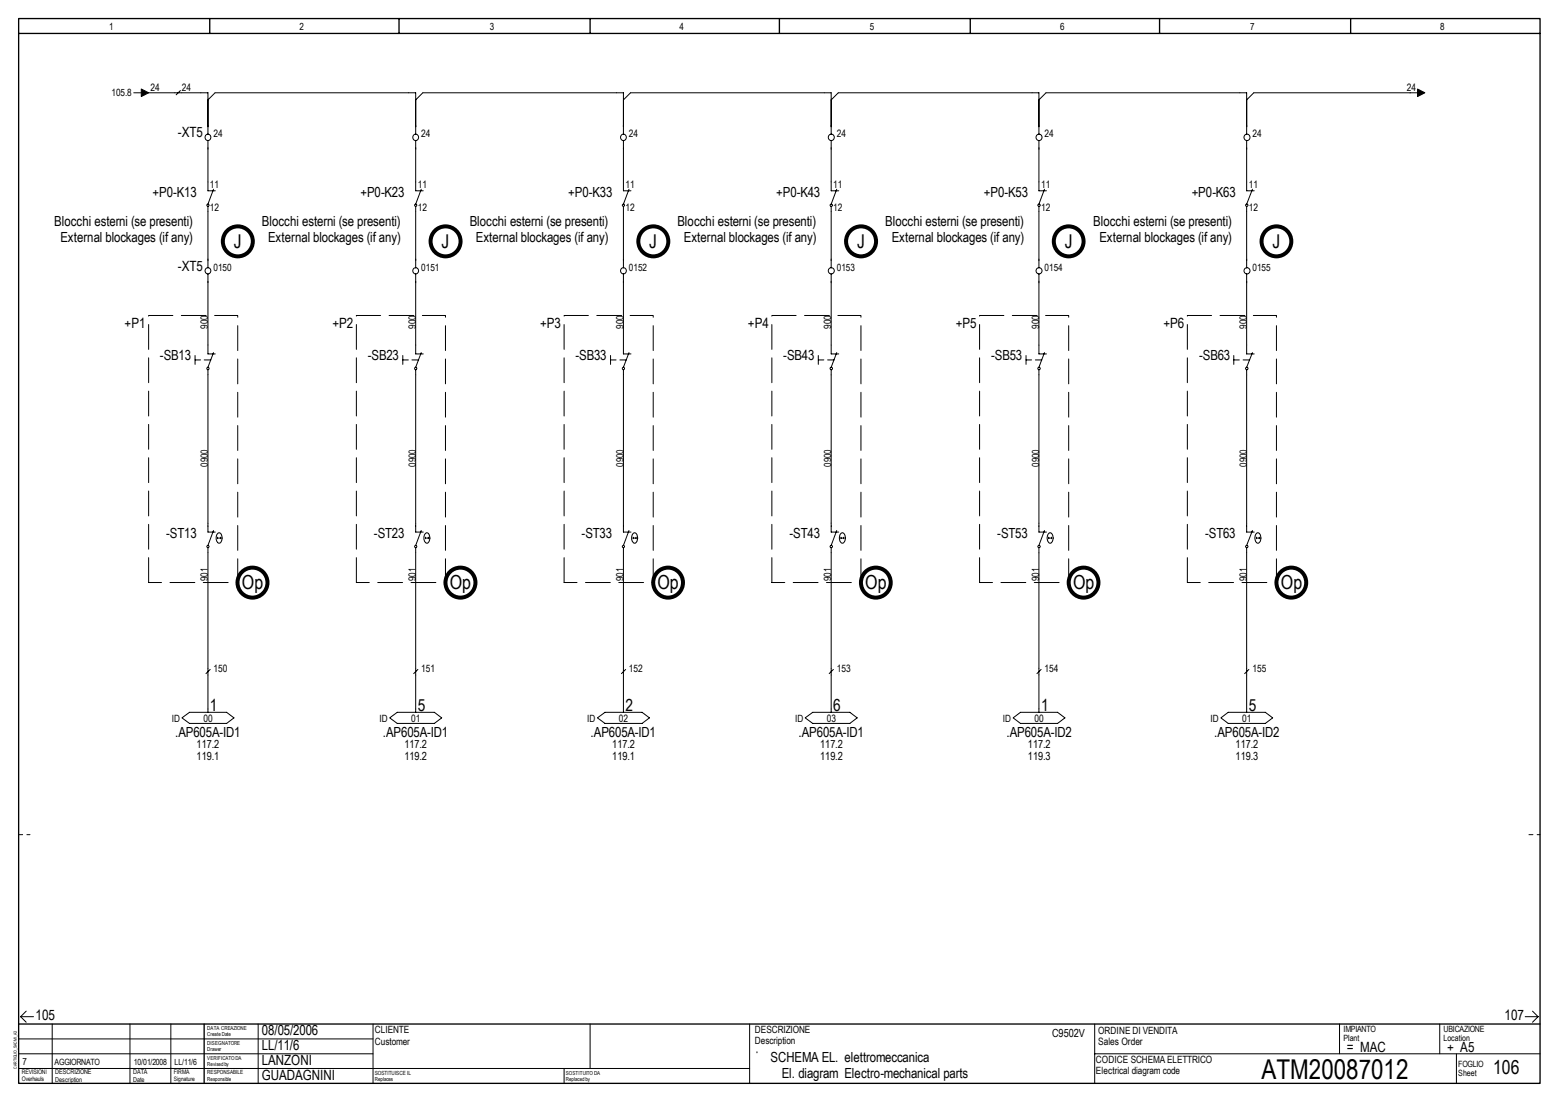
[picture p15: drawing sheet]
<svg xmlns="http://www.w3.org/2000/svg" width="297mm" height="210mm" viewBox="0 0 297 210" stroke-linecap="round" stroke-linejoin="round" font-family="sans-serif">
<defs><g id="words">
<text font-size="5.2" x="240.4" y="205.6">ATM20087012</text>
<g font-size="3.7">
<text x="46.1" y="112.3">Op</text>
<text x="85.7" y="112.3">Op</text>
<text x="125.3" y="112.3">Op</text>
<text x="164.9" y="112.3">Op</text>
<text x="204.4" y="112.3">Op</text>
<text x="244.1" y="112.3">Op</text>
<text x="284.5" y="204.6">106</text>
</g>
<g font-size="3.6">
<text x="44.5" y="47.3">J</text>
<text x="84.1" y="47.3">J</text>
<text x="123.7" y="47.3">J</text>
<text x="163.3" y="47.3">J</text>
<text x="202.9" y="47.3">J</text>
<text x="242.5" y="47.3">J</text>
</g>
<g font-size="3.2">
<text x="40" y="135.4">1</text>
<text x="79.6" y="135.4">5</text>
<text x="119.2" y="135.4">2</text>
<text x="158.8" y="135.4">6</text>
<text x="198.3" y="135.4">1</text>
<text x="237.9" y="135.4">5</text>
</g>
<g font-size="2.7">
<text x="33.9" y="26.2">-XT5</text>
<text x="29.1" y="37.4">+P0-K13</text>
<text x="68.7" y="37.4">+P0-K23</text>
<text x="108.3" y="37.4">+P0-K33</text>
<text x="147.9" y="37.4">+P0-K43</text>
<text x="187.5" y="37.4">+P0-K53</text>
<text x="227.1" y="37.4">+P0-K63</text>
<text x="10.3" y="43.1">Blocchi esterni (se presenti)</text>
<text x="11.5" y="46.1">External blockages (if any)</text>
<text x="49.9" y="43.1">Blocchi esterni (se presenti)</text>
<text x="51.1" y="46.1">External blockages (if any)</text>
<text x="89.5" y="43.1">Blocchi esterni (se presenti)</text>
<text x="90.7" y="46.1">External blockages (if any)</text>
<text x="129.1" y="43.1">Blocchi esterni (se presenti)</text>
<text x="130.3" y="46.1">External blockages (if any)</text>
<text x="168.7" y="43.1">Blocchi esterni (se presenti)</text>
<text x="169.9" y="46.1">External blockages (if any)</text>
<text x="208.3" y="43.1">Blocchi esterni (se presenti)</text>
<text x="209.5" y="46.1">External blockages (if any)</text>
<text x="33.9" y="51.6">-XT5</text>
<text x="23.7" y="62.5">+P1</text>
<text x="63.3" y="62.5">+P2</text>
<text x="102.9" y="62.5">+P3</text>
<text x="142.5" y="62.5">+P4</text>
<text x="182.1" y="62.5">+P5</text>
<text x="221.7" y="62.5">+P6</text>
<text x="30.5" y="68.6">-SB13</text>
<text x="70.1" y="68.6">-SB23</text>
<text x="109.6" y="68.6">-SB33</text>
<text x="149.2" y="68.6">-SB43</text>
<text x="188.8" y="68.6">-SB53</text>
<text x="228.4" y="68.6">-SB63</text>
<text x="31.7" y="102.5">-ST13</text>
<text x="71.2" y="102.5">-ST23</text>
<text x="110.8" y="102.5">-ST33</text>
<text x="150.4" y="102.5">-ST43</text>
<text x="190" y="102.5">-ST53</text>
<text x="229.6" y="102.5">-ST63</text>
<text x="33.4" y="140.4">.AP605A-ID1</text>
<text x="72.9" y="140.4">.AP605A-ID1</text>
<text x="112.5" y="140.4">.AP605A-ID1</text>
<text x="152.1" y="140.4">.AP605A-ID1</text>
<text x="191.7" y="140.4">.AP605A-ID2</text>
<text x="231.3" y="140.4">.AP605A-ID2</text>
<text x="6.8" y="194.3">105</text>
<text x="49.9" y="197.2">08/05/2006</text>
<text x="286.7" y="194.3">107</text>
<text x="49.9" y="202.8">LANZONI</text>
<text x="49.9" y="200">LL/11/6</text>
<text x="146.8" y="202.3">SCHEMA EL. elettromeccanica</text>
<text x="256.6" y="200.3">= MAC</text>
<text x="275.7" y="200.3">+ A5</text>
<text x="49.9" y="205.6">GUADAGNINI</text>
<text x="148.9" y="205.3">El. diagram Electro-mechanical parts</text>
</g>
<g font-size="2.1">
<text x="37.5" y="142.4">117.2</text>
<text x="77" y="142.4">117.2</text>
<text x="116.7" y="142.4">117.2</text>
<text x="156.3" y="142.4">117.2</text>
<text x="195.9" y="142.4">117.2</text>
<text x="235.4" y="142.4">117.2</text>
<text x="37.5" y="144.8">119.1</text>
<text x="77" y="144.8">119.2</text>
<text x="116.7" y="144.8">119.1</text>
<text x="156.3" y="144.8">119.2</text>
<text x="195.9" y="144.8">119.3</text>
<text x="235.4" y="144.8">119.3</text>
<text x="200.5" y="197.5">C9502V</text>
</g>
<g font-size="1.9">
<text x="20.8" y="5.7">1</text>
<text x="57.1" y="5.7">2</text>
<text x="93.3" y="5.7">3</text>
<text x="129.5" y="5.7">4</text>
<text x="165.8" y="5.7">5</text>
<text x="202" y="5.7">6</text>
<text x="238.2" y="5.7">7</text>
<text x="274.4" y="5.7">8</text>
<text x="28.7" y="17.3">24</text>
<text x="34.7" y="17.3">24</text>
<text x="268" y="17.3">24</text>
<text x="21.2" y="18.4">105.8</text>
<text x="40.7" y="26.2">24</text>
<text x="80.3" y="26.2">24</text>
<text x="119.8" y="26.2">24</text>
<text x="159.4" y="26.2">24</text>
<text x="199" y="26.2">24</text>
<text x="238.7" y="26.2">24</text>
<text x="40" y="35.7">11</text>
<text x="79.6" y="35.7">11</text>
<text x="119.2" y="35.7">11</text>
<text x="158.8" y="35.7">11</text>
<text x="198.3" y="35.7">11</text>
<text x="237.9" y="35.7">11</text>
<text x="40" y="40.3">12</text>
<text x="79.6" y="40.3">12</text>
<text x="119.2" y="40.3">12</text>
<text x="158.8" y="40.3">12</text>
<text x="198.3" y="40.3">12</text>
<text x="237.9" y="40.3">12</text>
<text x="40.7" y="51.6">0150</text>
<text x="80.3" y="51.6">0151</text>
<text x="119.8" y="51.6">0152</text>
<text x="159.4" y="51.6">0153</text>
<text x="199" y="51.6">0154</text>
<text x="238.7" y="51.6">0155</text>
<text x="39.6" y="62.7" transform="rotate(-90 39.6 62.7)">900</text>
<text x="79.2" y="62.7" transform="rotate(-90 79.2 62.7)">900</text>
<text x="118.8" y="62.7" transform="rotate(-90 118.8 62.7)">900</text>
<text x="158.4" y="62.7" transform="rotate(-90 158.4 62.7)">900</text>
<text x="198" y="62.7" transform="rotate(-90 198 62.7)">900</text>
<text x="237.6" y="62.7" transform="rotate(-90 237.6 62.7)">900</text>
<text x="39.6" y="89" transform="rotate(-90 39.6 89)">0900</text>
<text x="79.2" y="89" transform="rotate(-90 79.2 89)">0900</text>
<text x="118.8" y="89" transform="rotate(-90 118.8 89)">0900</text>
<text x="158.4" y="89" transform="rotate(-90 158.4 89)">0900</text>
<text x="198" y="89" transform="rotate(-90 198 89)">0900</text>
<text x="237.6" y="89" transform="rotate(-90 237.6 89)">0900</text>
<text x="39.6" y="110.7" transform="rotate(-90 39.6 110.7)">901</text>
<text x="79.2" y="110.7" transform="rotate(-90 79.2 110.7)">901</text>
<text x="118.8" y="110.7" transform="rotate(-90 118.8 110.7)">901</text>
<text x="158.4" y="110.7" transform="rotate(-90 158.4 110.7)">901</text>
<text x="198" y="110.7" transform="rotate(-90 198 110.7)">901</text>
<text x="237.6" y="110.7" transform="rotate(-90 237.6 110.7)">901</text>
<text x="40.7" y="127.9">150</text>
<text x="80.3" y="127.9">151</text>
<text x="119.8" y="127.9">152</text>
<text x="159.4" y="127.9">153</text>
<text x="199" y="127.9">154</text>
<text x="238.7" y="127.9">155</text>
<text x="32.7" y="137.5">ID</text>
<text x="38.8" y="137.5">00</text>
<text x="72.3" y="137.5">ID</text>
<text x="78.4" y="137.5">01</text>
<text x="111.9" y="137.5">ID</text>
<text x="117.9" y="137.5">02</text>
<text x="151.5" y="137.5">ID</text>
<text x="157.5" y="137.5">03</text>
<text x="191.1" y="137.5">ID</text>
<text x="197.1" y="137.5">00</text>
<text x="230.6" y="137.5">ID</text>
<text x="236.7" y="137.5">01</text>
<text x="71.4" y="196.8">CLIENTE</text>
<text x="143.8" y="196.8">DESCRIZIONE</text>
<text x="209.2" y="196.9">ORDINE DI VENDITA</text>
<text x="4.3" y="202.8">7</text>
<text x="71.4" y="199">Customer</text>
<text x="143.8" y="198.9">Description</text>
<text x="208.8" y="202.4">CODICE SCHEMA ELETTRICO</text>
<text x="209.2" y="199">Sales Order</text>
<text x="208.8" y="204.6">Electrical diagram code</text>
</g>
<g font-size="1.6">
<text x="256" y="196.5">IMPIANTO</text>
<text x="275" y="196.5">UBICAZIONE</text>
<text x="10.4" y="202.8">AGGIORNATO</text>
<text x="25.5" y="202.8">10/01/2008</text>
<text x="33.3" y="202.8">LL/11/6</text>
<text x="256" y="198.3">Plant</text>
<text x="275" y="198.3">Location</text>
<text x="277.9" y="203.2">FOGLIO</text>
<text x="277.9" y="205">Sheet</text>
</g>
<g font-size="1.3">
<text x="10.5" y="204.7">DESCRIZIONE</text>
<text x="10.5" y="206.1">Description</text>
<text x="25.4" y="204.7">DATA</text>
<text x="25.4" y="206.1">Date</text>
</g>
<g font-size="1.2">
<text x="4.1" y="204.7">REVISIONI</text>
<text x="4.1" y="206">Overhauls</text>
<text x="33.1" y="204.7">FIRMA</text>
<text x="33.1" y="206">Signature</text>
</g>
<g font-size="1.1">
<text x="39.5" y="204.7">RESPONSABILE</text>
<text x="71.4" y="204.7">SOSTITUISCE IL</text>
</g>
<g font-size="1">
<text x="39.5" y="196.2">DATA CREAZIONE</text>
<text x="39.5" y="197.4">Create Date</text>
<text x="39.5" y="199">DISEGNATORE</text>
<text x="39.5" y="200.2">Drawer</text>
<text x="39.5" y="201.8">VERIFICATO DA</text>
<text x="39.5" y="203.1">Revised by</text>
<text x="39.5" y="205.8">Responsible</text>
<text x="71.4" y="205.9">Replaces</text>
<text x="107.8" y="204.7">SOSTITUITO DA</text>
<text x="107.8" y="205.9">Replaced by</text>
</g>
<text font-size=".8" x="3.2" y="203.6" transform="rotate(-90 3.2 203.6)">CARTIGLIO_SACMI_A3</text>
</g></defs>
<path d="M3.6 3.5h289.8v202.9h-289.8zM3.6 6.4h289.8M40 3.5v2.9M76 3.5v2.9M112.4 3.5v2.9M148.5 3.5v2.9M184.9 3.5v2.9M220.9 3.5v2.9M257.3 3.5v2.9M3.6 195.1h289.8M38.9 195.1v11.3" fill="none" stroke="#000" stroke-width=".25"/>
<g fill="none" stroke="#000" stroke-width=".19">
<path d="M3.6 197.9h67.5M3.9 193.7l1.1 1M3.9 193.7h2.5M5 192.6l-1.1 1.1M9.9 195.1v11.3M24.8 195.1v11.3M32.6 195.1v11.3M49.2 195.1v11.3M71.1 195.1v11.3M112.4 195.1v8.4M290.6 193.7h2.4M292 192.6l1 1.1"/>
<path d="M293 193.7l-1 1M3.6 200.7h67.5M3.6 203.5h139.2M107.5 203.5v2.9"/>
</g>
<path d="M3.6 159h2.1M291.3 159h2.1" fill="none" stroke="#000" stroke-width=".19" stroke-dasharray=".8 .8"/>
<path d="M114.9 195.8h26.2v7h-26.2z" fill="#fff"/>
<g fill="none" stroke="#000" stroke-width=".19">
<path d="M25.5 17.7h2.1M28.2 17.7h11.4v7.9M34.4 17.3l-.8 .8M39.6 19l1.4-1.3h38.2v7.9M79.2 19l1.4-1.3h38.2v7.9M118.8 19l1.3-1.3h38.3v7.9M158.4 19l1.3-1.3h38.2v7.9M197.9 19l1.4-1.3h38.2v7.9M270.8 17.7h-31.9l-1.4 1.3M39.6 26.7v9.6h1.4M39.6 39.3v11.7M40.7 36l-1.1 2.9"/>
<path d="M79.2 26.7v9.6h1.4M79.2 39.3v11.7M80.3 36l-1.1 2.9M118.8 26.7v9.6h1.4M118.8 39.3v11.7M119.8 36l-1 2.9M158.4 26.7v9.6h1.4M158.4 39.3v11.7M159.4 36l-1 2.9M197.9 26.7v9.6h1.5M197.9 39.3v11.7M199 36l-1.1 2.9"/>
<path d="M237.5 26.7v9.6h1.5M237.5 39.3v11.7M238.6 36l-1.1 2.9M39.6 52.2v15.2h1.4M79.2 52.2v15.2h1.4M118.8 52.2v15.2h1.4M158.4 52.2v15.2h1.4M197.9 52.2v15.2h1.5M237.5 52.2v15.2h1.5M37.2 68.6h1M37.2 67.7v1.7M38.9 68.6h1.3"/>
<path d="M39.5 70h.3v.4h-.3zM39.6 70.4v30.9h1.4M40.7 67.2l-1.1 2.8M76.7 68.6h1.1M76.7 67.7v1.7M78.5 68.6h1.3M79 70h.3v.4h-.3zM79.2 70.4v30.9h1.4M80.3 67.2l-1.1 2.8M116.3 68.6h1.1M116.3 67.7v1.7M118.1 68.6h1.2"/>
<path d="M118.6 70h.3v.4h-.3zM118.8 70.4v30.9h1.4M119.8 67.2l-1 2.8M155.9 68.6h1.1M155.9 67.7v1.7M157.7 68.6h1.2M158.4 70.4v30.9h1.4M159.4 67.2l-1 2.8M195.5 68.6h1.1M195.5 67.7v1.7M197.3 68.6h1.2M197.9 70.4v30.9h1.5"/>
<path d="M199 67.2l-1.1 2.8M235.1 68.6h1M235.1 67.7v1.7M236.9 68.6h1.2M237.5 70.4v30.9h1.5M238.6 67.2l-1.1 2.8M39.6 104.3v31.4M40.7 101l-1.1 2.9M41.4 101.6a.53 .53 0 0 1 .6 0 .53 .53 0 0 1 .3 .6l-.1 .7a.51 .51 0 0 1-.5 .5 .51 .51 0 0 1-.5-.6v-.6zM41.4 102.5h.6M41.4 102.3v.3M42 102.3v.3"/>
<path d="M79.2 104.3v31.4M80.3 101l-1.1 2.9M81 101.6a.53 .53 0 0 1 .6 0 .53 .53 0 0 1 .3 .6 1.01 1.01 0 0 1-.7 1.3l-.3-.4-.1-.4v-.5zM81.1 102.5h.5M81.1 102.3v.3M81.6 102.3v.3M118.8 104.3v31.4M119.8 101l-1 2.9M120.6 101.6a.56 .56 0 0 1 .7 .1 .56 .56 0 0 1 .2 .6v.1a.78 .78 0 0 1-.8 1l-.3-.7v-.5zM120.6 102.5h.6M120.6 102.3v.3M121.2 102.3v.3"/>
<path d="M158.4 104.3v31.4M159.4 101l-1 2.9M160.2 101.6a.5 .5 0 0 1 .6 0 .5 .5 0 0 1 .2 .5v.8a.53 .53 0 0 1-.5 .6 .53 .53 0 0 1-.5-.6v-.8zM160.2 102.5h.6M160.2 102.3v.3M160.8 102.3v.3M197.9 104.3v31.4M199 101l-1.1 2.9M199.8 102.5h.6M199.8 102.3v.3M199.9 101.6v-.1a.71 .71 0 0 1 .8 1l-.1 .4a.53 .53 0 0 1-.5 .6 .53 .53 0 0 1-.5-.6v-.8zM200.4 102.3v.3"/>
<path d="M237.5 104.3v31.4M238.6 101l-1.1 2.9M239.4 102.5h.5M239.4 102.3v.3M239.4 101.6a.57 .57 0 0 1 .6 .1 .57 .57 0 0 1 .2 .5 .8 .8 0 0 1-.7 1.2l-.4-.7v-.6zM239.9 102.3v.3M34.7 136.7l1.4-1h7.1l1.4 1-1.4 1.1h-7.1zM40 127.5l-.8 .8M74.2 136.7l1.5-1h7.1l1.4 1-1.4 1.1h-7.1zM79.6 127.5l-.8 .8M113.8 136.7l1.5-1h7l1.4 1-1.4 1.1h-7zM119.2 127.5l-.8 .8"/>
<path d="M153.4 136.7l1.5-1h7l1.4 1-1.4 1.1h-7zM158.8 127.5l-.8 .8M193 136.7l1.4-1h7.1l1.4 1-1.4 1.1h-7.1zM198.4 127.5l-.8 .8M232.6 136.7l1.4-1h7.1l1.4 1-1.4 1.1h-7.1zM238 127.5l-.9 .8M142.8 195.1v11.3M208.6 195.1v11.3M255.2 195.1v5.6M274.3 195.1v5.6M144.2 200.3h.1M208.6 200.7h84.8"/>
<path d="M277.5 200.7v5.7"/>
<circle cx="39.6" cy="26.1" r=".58"/>
<circle cx="39.6" cy="39.1" r=".21"/>
<circle cx="79.2" cy="26.1" r=".58"/>
<circle cx="79.2" cy="39.1" r=".21"/>
<circle cx="118.8" cy="26.1" r=".58"/>
<circle cx="118.8" cy="39.1" r=".21"/>
<circle cx="158.4" cy="26.1" r=".59"/>
<circle cx="158.4" cy="39.1" r=".22"/>
<circle cx="198" cy="26.1" r=".59"/>
<circle cx="198" cy="39.1" r=".22"/>
<circle cx="237.6" cy="39.1" r=".22"/>
<circle cx="237.6" cy="26.1" r=".59"/>
<circle cx="39.6" cy="51.6" r=".56"/>
<circle cx="79.2" cy="51.6" r=".56"/>
<circle cx="118.8" cy="51.6" r=".57"/>
<circle cx="158.4" cy="51.6" r=".58"/>
<circle cx="198" cy="51.6" r=".58"/>
<circle cx="237.6" cy="51.6" r=".58"/>
<circle cx="158.4" cy="70.2" r=".23"/>
<circle cx="198" cy="70.2" r=".23"/>
<circle cx="237.6" cy="70.2" r=".23"/>
<circle cx="39.6" cy="104.1" r=".21"/>
<circle cx="79.2" cy="104.1" r=".21"/>
<circle cx="118.8" cy="104.1" r=".21"/>
<circle cx="158.4" cy="104.1" r=".22"/>
<circle cx="198" cy="104.1" r=".22"/>
<circle cx="237.6" cy="104.1" r=".22"/>
</g>
<g fill="#000" stroke="#000" stroke-width=".19">
<path d="M26.9 17l1.4 .7-1.4 .7z" fill-rule="evenodd"/>
<path d="M270.1 17l1.4 .7-1.4 .7z" fill-rule="evenodd"/>
</g>
<path d="M28.3 111v-50.9h17v50.9h-17M67.9 111v-50.9h17v50.9h-17M107.5 111v-50.9h17v50.9h-17M147.1 111v-50.9h16.9v50.9h-16.9M186.6 111v-50.9h17v50.9h-17M226.2 111v-50.9h17v50.9h-17" fill="none" stroke="#000" stroke-width=".19" stroke-dasharray="4.7 1.6"/>
<g fill="none" stroke="#000" stroke-width=".76">
<circle cx="45.3" cy="46" r="2.86"/>
<circle cx="84.9" cy="46" r="2.86"/>
<circle cx="124.5" cy="46" r="2.86"/>
<circle cx="164.1" cy="46" r="2.86"/>
<circle cx="203.6" cy="46" r="2.85"/>
<circle cx="243.2" cy="46" r="2.85"/>
<circle cx="48.1" cy="111" r="2.86"/>
<circle cx="87.7" cy="111" r="2.86"/>
<circle cx="127.3" cy="111" r="2.85"/>
<circle cx="166.9" cy="111" r="2.85"/>
<circle cx="206.4" cy="111" r="2.85"/>
<circle cx="246" cy="111" r="2.85"/>
</g>
<use href="#words"/>
</svg>
